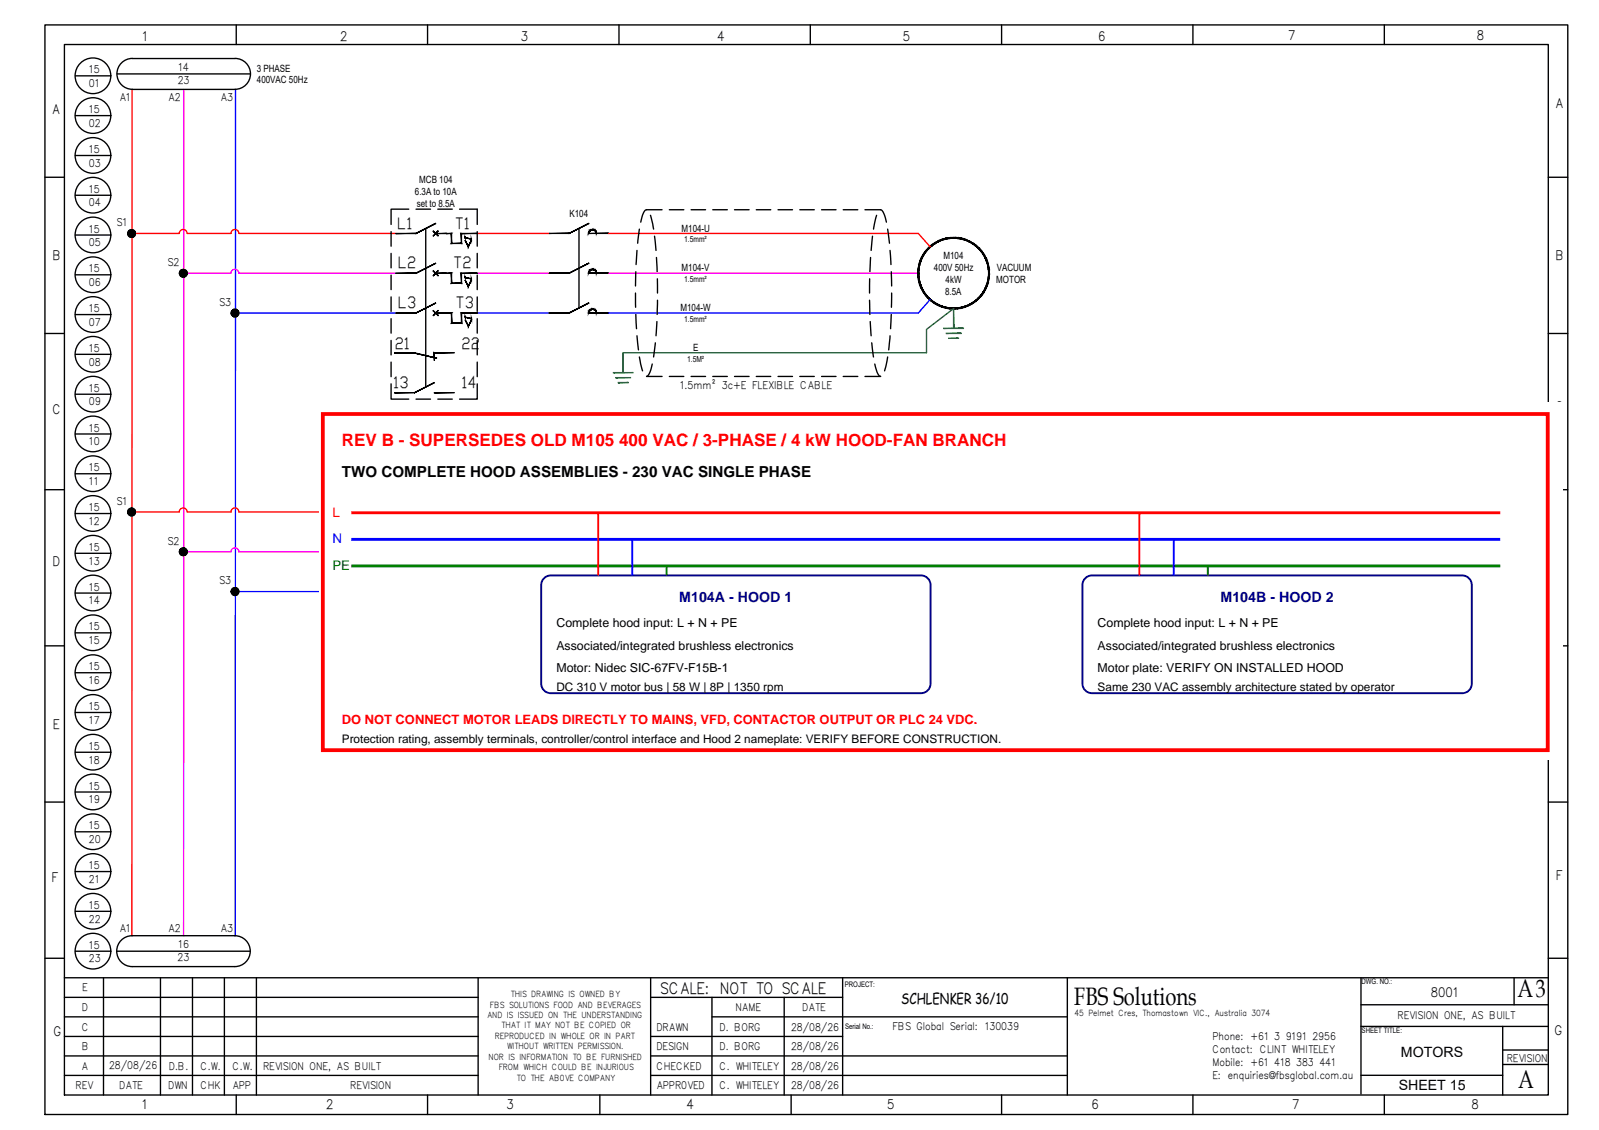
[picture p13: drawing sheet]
<svg xmlns="http://www.w3.org/2000/svg" width="297mm" height="210mm" viewBox="0 0 297 210" stroke-linecap="round" stroke-linejoin="round" font-family="sans-serif">
<defs><g id="words">
<g font-size="4.7">
<text x="281.9" y="185.1">A3</text>
<text x="199.5" y="186.7">FBS Solutions</text>
<text x="282" y="202.1">A</text>
</g>
<text font-size="3.2" fill="#f00" x="63.5" y="82.9">REV B - SUPERSEDES OLD M105 400 VAC / 3-PHASE / 4 kW HOOD-FAN BRANCH</text>
<g font-size="3">
<text x="73.8" y="42.5">L1</text>
<text x="84.5" y="42.5">T1</text>
<text x="73.9" y="49.9">L2</text>
<text x="84.2" y="49.9">T2</text>
<text x="73.9" y="57.2">L3</text>
<text x="84.6" y="57.2">T3</text>
<text x="73.3" y="64.7">21</text>
<text x="85.7" y="64.7">22</text>
<text x="73.1" y="72.2">13</text>
<text x="85.7" y="72.2">14</text>
<text x="73.9" y="101.6">L2</text>
<text x="84.2" y="101.6">T2</text>
</g>
<text font-size="2.9" x="122.6" y="184.6">SCALE: NOT TO SCALE</text>
<g font-size="2.8">
<text x="63.5" y="88.5">TWO COMPLETE HOOD ASSEMBLIES - 230 VAC SINGLE PHASE</text>
<text x="167.4" y="186.5">SCHLENKER 36/10</text>
</g>
<g font-size="2.6" fill="#00008b">
<text x="126.2" y="111.8">M104A - HOOD 1</text>
<text x="226.7" y="111.8">M104B - HOOD 2</text>
</g>
<g font-size="2.6">
<text x="260.3" y="196.3">MOTORS</text>
<text x="259.8" y="202.5">SHEET 15</text>
</g>
<text font-size="2.5" fill="#f00" x="61.7" y="96">L</text>
<text font-size="2.5" fill="#00f" x="61.7" y="100.9">N</text>
<text font-size="2.5" fill="#008000" x="61.7" y="105.8">PE</text>
<g font-size="2.4">
<text x="26.4" y="7.6">1</text>
<text x="63.2" y="7.6">2</text>
<text x="96.8" y="7.6">3</text>
<text x="133.2" y="7.6">4</text>
<text x="167.7" y="7.6">5</text>
<text x="204" y="7.6">6</text>
<text x="239.3" y="7.4">7</text>
<text x="274.3" y="7.4">8</text>
<text x="9.6" y="21.1">A</text>
<text x="288.9" y="20">A</text>
<text x="9.8" y="48.4">B</text>
<text x="289" y="48.4">B</text>
<text x="9.7" y="77">C</text>
<text x="288.9" y="76.3">C</text>
<text x="9.8" y="105.1">D</text>
<text x="9.8" y="135.5">E</text>
<text x="9.6" y="163.8">F</text>
<text x="289" y="163.4">F</text>
<text x="265.8" y="185.1">8001</text>
<text x="9.9" y="192.4">G</text>
<text x="288.7" y="192.2">G</text>
<text x="26.4" y="206">1</text>
<text x="60.6" y="206">2</text>
<text x="94.1" y="206">3</text>
<text x="127.5" y="206">4</text>
<text x="164.8" y="206">5</text>
<text x="202.8" y="206">6</text>
<text x="240" y="206">7</text>
<text x="273.4" y="206">8</text>
</g>
<text font-size="2.4" fill="#f00" x="63.5" y="134.4">DO NOT CONNECT MOTOR LEADS DIRECTLY TO MAINS, VFD, CONTACTOR OUTPUT OR PLC 24 VDC.</text>
<g font-size="2.3">
<text x="103.4" y="116.4">Complete hood input: L + N + PE</text>
<text x="203.9" y="116.4">Complete hood input: L + N + PE</text>
<text x="103.4" y="120.7">Associated/integrated brushless electronics</text>
<text x="103.4" y="124.9">Motor: Nidec SIC-67FV-F15B-1</text>
<text x="203.9" y="120.7">Associated/integrated brushless electronics</text>
<text x="203.9" y="124.9">Motor plate: VERIFY ON INSTALLED HOOD</text>
</g>
<g font-size="2.2">
<text x="103.4" y="128.4">DC 310 V motor bus | 58 W | 8P | 1350 rpm</text>
<text x="203.9" y="128.4">Same 230 VAC assembly architecture stated by operator</text>
<text x="63.5" y="137.9">Protection rating, assembly terminals, controller/control interface and Hood 2 nameplate: VERIFY BEFORE CONSTRUCTION.</text>
</g>
<g font-size="2">
<text x="16.5" y="13.6">15</text>
<text x="16.5" y="16.2">01</text>
<text x="33" y="15.6">23</text>
<text x="33.1" y="13.2">14</text>
<text x="16.5" y="23.6">02</text>
<text x="16.5" y="21">15</text>
<text x="22.2" y="18.8">A1</text>
<text x="31.3" y="18.8">A2</text>
<text x="41" y="18.8">A3</text>
<text x="16.5" y="28.4">15</text>
<text x="16.5" y="31">03</text>
<text x="16.5" y="35.8">15</text>
<text x="16.5" y="38.3">04</text>
<text x="16.5" y="45.8">05</text>
<text x="16.5" y="43.2">15</text>
<text x="21.6" y="42">S1</text>
<text x="16.5" y="53.1">06</text>
<text x="16.5" y="50.6">15</text>
<text x="31.1" y="49.4">S2</text>
<text x="16.5" y="58">15</text>
<text x="40.7" y="56.8">S3</text>
<text x="16.5" y="60.5">07</text>
<text x="16.5" y="65.4">15</text>
<text x="16.5" y="67.9">08</text>
<text x="16.5" y="75.3">09</text>
<text x="16.5" y="72.8">15</text>
<text x="126.3" y="72.3">1.5mm² 3c+E FLEXIBLE CABLE</text>
<text x="16.5" y="82.7">10</text>
<text x="16.5" y="80.2">15</text>
<text x="16.5" y="87.6">15</text>
<text x="16.5" y="90.1">11</text>
<text x="16.5" y="94.9">15</text>
<text x="21.6" y="93.8">S1</text>
<text x="16.5" y="97.5">12</text>
<text x="31.1" y="101.1">S2</text>
<text x="16.5" y="104.9">13</text>
<text x="16.5" y="102.3">15</text>
<text x="16.5" y="112.3">14</text>
<text x="16.5" y="109.7">15</text>
<text x="40.7" y="108.5">S3</text>
<text x="16.5" y="119.6">15</text>
<text x="16.5" y="117.1">15</text>
<text x="16.5" y="124.5">15</text>
<text x="126.3" y="124.1">1.5mm² 3c+E FLEXIBLE CABLE</text>
<text x="16.5" y="127">16</text>
<text x="16.5" y="131.9">15</text>
<text x="16.5" y="134.4">17</text>
<text x="16.5" y="141.8">18</text>
<text x="16.5" y="139.3">15</text>
<text x="16.5" y="149.2">19</text>
<text x="16.5" y="146.7">15</text>
<text x="16.5" y="154.1">15</text>
<text x="16.5" y="156.6">20</text>
<text x="16.5" y="161.5">15</text>
<text x="16.5" y="164">21</text>
<text x="16.5" y="171.4">22</text>
<text x="16.5" y="168.8">15</text>
<text x="22.2" y="173.2">A1</text>
<text x="31.3" y="173.2">A2</text>
<text x="41" y="173.2">A3</text>
<text x="16.5" y="178.8">23</text>
<text x="16.5" y="176.2">15</text>
<text x="33" y="178.6">23</text>
<text x="33.1" y="176.1">16</text>
<text x="15.2" y="184.2">E</text>
<text x="15.2" y="191.4">C</text>
<text x="15.2" y="187.8">D</text>
<text x="121.9" y="191.4">DRAWN</text>
<text x="133.7" y="191.4">D. BORG</text>
<text x="136.6" y="187.8">NAME</text>
<text x="146.9" y="191.4">28/08/26</text>
<text x="149" y="187.8">DATE</text>
<text x="165.8" y="191.3">FBS Global Serial: 130039</text>
<text x="259.6" y="189.3">REVISION ONE, AS BUILT</text>
<text x="15.2" y="195.1">B</text>
<text x="121.9" y="195.1">DESIGN</text>
<text x="133.7" y="195.1">D. BORG</text>
<text x="146.9" y="195.1">28/08/26</text>
<text x="225.2" y="193.2">Phone: +61 3 9191 2956</text>
<text x="225.2" y="195.6">Contact: CLINT WHITELEY</text>
<text x="279.9" y="197.2">REVISION</text>
<text x="14" y="202.3">REV</text>
<text x="15.2" y="198.7">A</text>
<text x="20.3" y="198.6">28/08/26</text>
<text x="22.1" y="202.3">DATE</text>
<text x="31.2" y="202.3">DWN</text>
<text x="31.4" y="198.7">D.B.</text>
<text x="37.2" y="202.3">CHK</text>
<text x="37.2" y="198.7">C.W.</text>
<text x="43.2" y="202.3">APP</text>
<text x="43.2" y="198.7">C.W.</text>
<text x="48.9" y="198.7">REVISION ONE, AS BUILT</text>
<text x="65.1" y="202.3">REVISION</text>
<text x="121.9" y="202.3">APPR0VED</text>
<text x="121.9" y="198.7">CHECKED</text>
<text x="133.7" y="202.3">C. WHITELEY</text>
<text x="133.7" y="198.7">C. WHITELEY</text>
<text x="146.9" y="202.3">28/08/26</text>
<text x="146.9" y="198.7">28/08/26</text>
<text x="225.2" y="198.1">Mobile: +61 418 383 441</text>
<text x="225.2" y="200.5">E: enquiries@fbsglobal.com.au</text>
</g>
<g font-size="1.9">
<text x="47.7" y="13.3">3 PHASE</text>
<text x="47.7" y="15.5">400VAC 50Hz</text>
<text x="77.9" y="33.9">MCB 104</text>
<text x="77.1" y="36.1">6.3A to 10A</text>
<text x="77.4" y="38.4">set to 8.5A</text>
<text x="105.8" y="40.4">K104</text>
<text x="126.6" y="43">M104-U</text>
<text x="126.6" y="50.4">M104-V</text>
<text x="173.5" y="50.3">400V 50Hz</text>
<text x="175.3" y="48.1">M104</text>
<text x="175.7" y="52.5">4kW</text>
<text x="185.1" y="52.5">MOTOR</text>
<text x="185.2" y="50.3">VACUUM</text>
<text x="126.4" y="57.8">M104-W</text>
<text x="175.6" y="54.7">8.5A</text>
<text x="128.8" y="65.2">E</text>
<text x="77.1" y="87.9">6.3A to 10A</text>
<text x="77.4" y="90.1">set to 8.5A</text>
<text x="126.6" y="94.7">m105-U</text>
<text x="175.3" y="99.8">m105</text>
<text x="173.5" y="102">400V 50Hz</text>
<text x="175.6" y="106.5">8.5A</text>
<text x="185" y="102">HOOD FAN</text>
<text x="128.8" y="116.9">E</text>
</g>
<g font-size="1.6">
<text x="94.9" y="185.2">THIS DRAWING IS OWNED BY</text>
<text x="90.5" y="189.1">AND IS ISSUED ON THE UNDERSTANDING</text>
<text x="91" y="187.2">FBS SOLUTIONS FOOD AND BEVERAGES</text>
<text x="93.1" y="191">THAT IT MAY NOT BE COPIED OR</text>
<text x="199.6" y="188.7">45 Pelmet Cres, Thomastown VIC., Australia 3074</text>
<text x="90.8" y="196.8">NOR IS INFORMATION TO BE FURNISHED</text>
<text x="91.9" y="193">REPRODUCED IN WHOLE OR IN PART</text>
<text x="94.1" y="194.9">WITHOUT WRITTEN PERMISSION.</text>
<text x="92.7" y="198.8">FROM WHICH COULD BE INJURIOUS</text>
<text x="96" y="200.7">TO THE AB0VE COMPANY</text>
</g>
<g font-size="1.5">
<text x="127.1" y="45">1.5mm²</text>
<text x="127.1" y="52.4">1.5mm²</text>
<text x="127.1" y="59.8">1.5mm²</text>
<text x="127.6" y="67.2">1.5M²</text>
<text x="127.1" y="96.7">1.5mm²</text>
<text x="127.1" y="111.5">1.5mm²</text>
<text x="127.6" y="118.9">1.5M²</text>
</g>
<g font-size="1.4">
<text x="156.9" y="183.3">PROJECT:</text>
<text x="252.9" y="182.9">DWG. NO.:</text>
<text x="157" y="191.2">Serial No.:</text>
<text x="252.9" y="191.9">SHEET TITLE:</text>
</g>
</g></defs>
<!-- layer: P05-LINE -->
<g fill="none" stroke="#000" stroke-width=".25">
<path d="M8.3 4.6h282.9v202.4h-282.9zM12 8.3h275.6v195.1h-275.6zM43.9 4.6v3.7M79.4 4.6v3.7M115 4.6v3.7M150.5 4.6v3.7M186.1 4.6v3.7M221.6 4.6v3.7M257.2 4.6v3.7M8.3 32.9h3.7M287.6 32.9h3.6M8.3 61.9h3.7"/>
<path d="M287.6 61.9h3.6M8.3 91h3.7M287.6 91h3.6M8.3 120h3.7M287.6 120h3.6M8.3 149h3.7M287.6 149h3.6M8.3 178h3.7M287.6 178h3.6M12 199.8h76.8M12 192.5h76.8M12 196.1h76.8"/>
<path d="M19.2 181.6v21.8M29.8 181.6v21.8M35.8 181.6v21.8M41.7 181.6v21.8M47.6 181.6v21.8M88.8 181.6v21.8M88.8 185.3h-76.8M88.8 188.9h-76.8M120.9 181.6v21.8M120.9 185.3h35.6M120.9 199.8h77.4M120.9 196.1h77.4"/>
<path d="M132.3 185.3v18.1M145.7 185.3v18.1M156.5 192.5h-35.6M156.5 181.6v21.8M198.3 181.6v21.8M198.3 188.9h-66M252.8 181.6v21.6M252.8 186.6h34.8M252.8 190.7h34.8M279.2 190.7v12.7M281.3 181.6v5M287.6 181.6h-275.6"/>
<path d="M43.9 203.4v3.6M79.4 203.4v3.6M111.4 203.4v3.6M147 203.4v3.6M186.1 203.4v3.6M221.6 203.4v3.6M257.2 203.4v3.6"/>
</g>
<!-- layer: CIRCUIT -->
<g fill="none" stroke="#000" stroke-width=".25">
<path d="M21.7 13.7h24.8M24.6 10.9a2.87 2.87 0 0 0-2.9 2.8 2.87 2.87 0 0 0 2.9 2.9M43.7 10.9a2.87 2.87 0 0 1 2.8 2.8 2.87 2.87 0 0 1-2.8 2.9M75.9 38.9h-3.2v2.8M77.3 38.9h2.7M81.3 38.9h2.7M85.4 38.9h3.3v2.8M120.8 40l.6 2.6M123 39h-2.9a2.88 2.88 0 0 0-1.1 2.3M124.3 39h2.7M128.4 39h2.7M132.4 39h2.7"/>
<path d="M136.4 39h2.8M140.5 39h2.7M144.5 39h2.7M148.6 39h2.7M152.6 39h2.7M156.6 39h2.7M160.7 39h2.9a3.1 3.1 0 0 1 1.1 2.3M162.8 40l-.5 2.6M72.7 43v2.7M72.7 47.1v2.7M72.7 51.1v2.7M72.7 55.2v2.6"/>
<path d="M72.7 59.2v2.7M79.1 42.5v29.4M88.7 43v2.7M88.7 47.1v2.7M88.7 51.1v2.7M88.7 55.2v2.6M88.7 59.2v2.7M107.6 42.4v14.8M118.1 54.4v2.7M118.1 50.5v2.6M118.1 58.4l.1 2.7M118.3 46.5l-.1 2.6"/>
<path d="M118.8 42.6l-.3 2.6M121.6 43.9l.3 2.6M121.9 47.8l.2 2.7M122 59.7l-.1 2.7M122.1 51.8v2.6M122.1 55.8v2.6M161.5 55.8l.1 2.6M161.6 51.8l-.1 2.6M161.7 59.7l.1 2.7M161.7 47.8l-.1 2.7M162.1 43.9l-.3 2.6M164.9 42.6l.3 2.6"/>
<path d="M165.3 46.5l.2 2.6M165.6 50.5v2.6M165.6 58.4l-.2 2.7M165.6 54.4v2.7M72.7 71.3v2.8h3.2M72.7 63.2v2.7M72.7 67.3v2.7M77.3 74.1h2.7M81.3 74.1h2.7M88.7 71.3v2.8h-3.3M88.7 63.2v2.7M88.7 67.3v2.7"/>
<path d="M118.3 62.4l.3 2.6M118.8 66.3l.6 2.6M120.1 69.9h2.9M121.2 67.6l-.4 1.5-.3 .6-.4 .2M121.7 63.7l-.3 2.6M124.3 69.9h2.7M128.4 69.9h2.7M132.4 69.9h2.7M136.4 69.9h2.8M140.5 69.9h2.7M144.5 69.9h2.7M148.6 69.9h2.7"/>
<path d="M152.6 69.9h2.7M156.6 69.9h2.7M160.7 69.9h2.9M161.9 63.7l.4 2.6M162.5 67.6l.6 1.8 .3 .4 .2 .1M164.9 66.3l-.6 2.6M165.3 62.4l-.2 2.6M72.7 94.8v2.7M72.7 98.8v2.7M75.9 90.6h-3.2v2.8M77.3 90.6h2.7M79.1 94.2v29.4"/>
<path d="M81.3 90.6h2.7M85.4 90.6h3.3v2.8M88.7 94.8v2.7M88.7 98.8v2.7M107.6 94.2v14.7M118.3 98.2l-.1 2.7M118.8 94.3l-.3 2.6M120.1 90.7a2.88 2.88 0 0 0-1.1 2.3M120.1 90.7h.1M120.1 90.7h2.9M120.8 91.7l.6 2.6M121.6 95.6l.3 2.6"/>
<path d="M121.9 99.6l.2 2.6M124.3 90.7h2.7M128.4 90.7h2.7M132.4 90.7h2.7M136.4 90.7h2.8M140.5 90.7h2.7M144.5 90.7h2.7M148.6 90.7h2.7M152.6 90.7h2.7M156.6 90.7h2.7M160.7 90.7h2.9a3.1 3.1 0 0 1 1.1 2.3M161.7 99.6l-.1 2.6"/>
<path d="M162.1 95.6l-.3 2.6M162.8 91.7l-.5 2.6M164.9 94.3l.3 2.6M165.3 98.2l.2 2.7M72.7 102.8v2.7M72.7 106.9v2.7M72.7 110.9v2.7M72.7 115v2.7M72.7 119v2.7M88.7 102.8v2.7M88.7 106.9v2.7M88.7 110.9v2.7"/>
<path d="M88.7 115v2.7M88.7 119v2.7M118.1 106.2v2.6M118.1 102.2v2.7M118.1 110.1l.1 2.7M118.3 114.1l.3 2.6M118.8 118l.6 2.6M121.2 119.4l-.4 1.4-.3 .6-.4 .2M121.7 115.4l-.3 2.6M122 111.5l-.1 2.6M122.1 103.5v2.7M122.1 107.5v2.6"/>
<path d="M161.5 107.5l.1 2.6M161.6 103.5l-.1 2.7M161.7 111.5l.1 2.6M161.9 115.4l.4 2.6M162.5 119.4l.6 1.7 .3 .5h.2M164.9 118l-.6 2.6M165.3 114.1l-.2 2.6M165.6 102.2v2.7M165.6 110.1l-.2 2.7M165.6 106.2v2.6M72.7 123v2.9h3.2M77.3 125.9h2.7"/>
<path d="M81.3 125.9h2.7M88.7 123v2.9h-3.3M120.1 121.7h2.9M124.3 121.7h2.7M128.4 121.7h2.7M132.4 121.7h2.7M136.4 121.7h2.8M140.5 121.7h2.7M144.5 121.7h2.7M148.6 121.7h2.7M152.6 121.7h2.7M156.6 121.7h2.7"/>
<path d="M160.7 121.7h2.9M21.7 176.7h24.8M22.3 174.9a2.86 2.86 0 0 1 2.3-1.1h19a2.87 2.87 0 0 1 2.9 2.9 2.87 2.87 0 0 1-2.9 2.8h-19.1a2.87 2.87 0 0 1-2.5-1.6 2.87 2.87 0 0 1 .3-3zM252.8 199.7h26.4M287.6 197.7h-8.4M287.6 195h-8.4"/>
</g>
<g fill="none" stroke="#f00" stroke-width=".25">
<path d="M24.5 16.6v157.2M24.5 43.4h8.8M33.3 43.4a.73 .73 0 0 1 .7-.8 .73 .73 0 0 1 .8 .8M34.8 43.4h8.1M42.9 43.4a.73 .73 0 0 1 .7-.8 .73 .73 0 0 1 .8 .8M73.5 43.4h-29.1M88.7 43.4h13.3M113.1 43.4h57.5l2.2 2.4M33.3 95.1h-8.8M33.3 95.1a.73 .73 0 0 1 .7-.7 .73 .73 0 0 1 .8 .7M34.8 95.1h8.1M42.9 95.1a.73 .73 0 0 1 .7-.7 .73 .73 0 0 1 .8 .7"/>
<path d="M44.4 95.1h29.1M88.7 95.1h13.3M113.1 95.1h57.5l2.2 2.5"/>
</g>
<path d="M34.1 16.6v157.2M44.4 50.7a.73 .73 0 0 0-.8-.7 .73 .73 0 0 0-.7 .7l-8.8 .1M73.5 50.8h-29.1M88.7 50.8h13.3M113.1 50.8h57.5M44.4 102.5a.73 .73 0 0 0-.8-.7 .73 .73 0 0 0-.7 .7h-8.8M44.4 102.5h29.1M102 102.5h-13.3M113.1 102.5h57.5" fill="none" stroke="#f0f" stroke-width=".25"/>
<path d="M43.8 16.6l-.1 157.2M73.5 58.2h-29.8M88.7 58.1h13.3M172.8 55.6l-2.2 2.5h-57.5M43.7 109.9h29.8M88.7 109.9h13.3M172.8 107.4l-2.2 2.5h-57.5" fill="none" stroke="#00f" stroke-width=".25"/>
<g fill="#000" stroke="#000" stroke-width=".19">
<path d="M23.7 43.2v.2h.7zM23.7 43.4h.7l-.7 .2zM23.7 43.6l.1 .2 .6-.4z"/>
<path d="M23.8 43.8l.2 .2 .4-.6zM24.4 43.4l-.2 .7-.2-.1zM24.4 43.4l-.2 .7h.2z"/>
<path d="M24 42.8l.4 .6-.2-.7zM24 42.8l.4 .6-.6-.5zM23.8 42.9l-.1 .3 .7 .2z"/>
<path d="M24.4 43.4v.7h.3zM24.4 43.4l.5 .6-.2 .1zM24.4 43.4l.5 .6 .1-.2z"/>
<path d="M24.7 42.7l-.3 .7 .5-.6zM24.4 42.6l.3 .1-.3 .7zM24.2 42.7l.2 .7v-.8z"/>
<path d="M24.4 43.4l.6 .4 .2-.2zM24.4 43.4h.8v.2z"/>
<path d="M24.4 43.4h.8v-.2zM24.4 43.4l.6-.5 .2 .3zM24.9 42.8l-.5 .6 .6-.5z"/>
<path d="M33.3 50.5v.3h.7zM33.3 50.8h.7l-.7 .2zM33.3 51l.2 .2 .5-.4z"/>
<path d="M33.5 51.2l.1 .2 .4-.6zM34 50.8l-.2 .7-.2-.1zM34 50.8l-.2 .7h.2z"/>
<path d="M33.6 50.2l.4 .6-.2-.7zM33.5 50.3l.1-.1 .4 .6zM33.5 50.3l-.2 .2 .7 .3z"/>
<path d="M34 50.8v.7h.3zM34 50.8l.5 .6-.2 .1zM34 50.8l.5 .6 .2-.2z"/>
<path d="M34.3 50.1l-.3 .7 .5-.6zM34 50l.3 .1-.3 .7zM33.8 50.1l.2 .7v-.8z"/>
<path d="M34 50.8l.7 .4 .1-.2zM34 50.8h.8v.2z"/>
<path d="M34 50.8h.8v-.3zM34 50.8l.7-.5 .1 .2zM34.5 50.2l-.5 .6 .7-.5z"/>
<path d="M43 57.9l-.1 .3h.8zM42.9 58.2h.8l-.7 .2zM43 58.4l.1 .2 .6-.4z"/>
<path d="M43.1 58.6l.1 .2 .5-.6zM43.7 58.2l-.3 .7-.2-.1zM43.7 58.2l-.3 .7h.3z"/>
<path d="M43.2 57.5l.5 .7-.3-.8zM43.2 57.5l.5 .7-.6-.5zM43.1 57.7l-.1 .2 .7 .3z"/>
<path d="M43.7 58.2v.7h.2zM43.7 58.2l.4 .6-.2 .1zM43.7 58.2l.4 .6 .1-.2z"/>
<path d="M43.9 57.4l-.2 .8 .4-.7zM43.7 57.4h.2l-.2 .8zM43.4 57.4l.3 .8v-.8z"/>
<path d="M43.7 58.2l.5 .4 .2-.2zM43.7 58.2h.7v.2z"/>
<path d="M43.7 58.2h.7v-.3zM43.7 58.2l.5-.5 .2 .2zM44.1 57.5l-.4 .7 .5-.5z"/>
<path d="M73.5 43.3h3.7zM73.5 43.4h3.7zM77.2 43.3l3.7-1.8zM77.2 43.4l3.7-1.9z"/>
<path d="M73.5 50.7h3.7zM73.5 50.8h3.7zM77.2 50.7l3.7-1.8zM77.2 50.8l3.7-1.9z"/>
<path d="M73.5 58.1h3.7zM73.5 58.2h3.7zM77.2 58.1l3.7-1.8zM77.2 58.2l3.7-1.9z"/>
<path d="M80.4 43.8l1-.9zM81.4 42.9l-.9 1z"/>
<path d="M80.4 51.2l1-.9zM81.4 50.3l-.9 1z"/>
<path d="M80.4 58.6l1-.9zM81.4 57.7l-.9 .9z"/>
<path d="M80.9 43.3h2zM80.9 43.4l2-.1z"/>
<path d="M80.9 50.7h2zM80.9 50.8l2-.1z"/>
<path d="M80.9 58.1h2zM80.9 58.2l2-.1z"/>
<path d="M80.4 42.9l1 .9zM80.5 42.9l.9 .9z"/>
<path d="M80.4 50.3l1 1zM80.4 50.3l1 .9z"/>
<path d="M80.4 57.7l1 .9zM80.4 57.7l1 .9z"/>
<path d="M82.9 43.3h1zM82.9 43.4l1-.1zM83.8 43.4l.1 1.8v-1.9zM83.8 43.4v1.8zM83.8 45.2h1.9zM83.8 45.2h2zM85.7 43.3l.1 1.9zM85.7 43.3l.1 1.9zM85.7 43.3h3zM85.8 43.4l2.9-.1z"/>
<path d="M82.9 50.7h1zM82.9 50.8l1-.1zM83.8 50.8l.1 1.8v-1.9zM83.8 50.8v1.9zM83.9 52.6l-.1 .1 1.9-.1zM83.8 52.7h2zM85.7 50.7l.1 2zM85.7 50.7l.1 2zM85.7 50.7h3zM85.8 50.8l2.9-.1z"/>
<path d="M83 58.1h.9zM83 58.2l.9-.1zM83.8 58.2l.1 1.8v-1.9zM83.8 58.2v1.8zM83.8 60h1.9zM83.8 60h2zM85.7 58.1l.1 1.9zM85.7 58.1l.1 1.9zM85.7 58.1h3zM85.8 58.2l2.9-.1z"/>
<path d="M86.4 44.1l1.2 .3zM86.4 44.2l1.2 .2z"/>
<path d="M86.4 51.5l1.2 .3zM86.4 51.6l1.2 .2z"/>
<path d="M86.4 44.7l.6 1zM86.4 44.7l.6 1.2zM87.5 44.6l-.5 1.3zM87.5 44.6l-.5 1.3z"/>
<path d="M86.4 44l.1 .3zM86.4 44l.1 .3z"/>
<path d="M86.4 52.1l.6 1zM86.4 52.1l.6 1.2zM87.5 52l-.5 1.3zM87.5 52l-.5 1.3z"/>
<path d="M86.5 58.9l1.1 .3zM86.4 58.9l1.2 .3z"/>
<path d="M86.4 51.4l.1 .2zM86.4 51.4l.1 .2z"/>
<path d="M86.4 59.5l.6 1zM86.4 59.5l.6 1.2zM87.6 59.4l-.6 1.3zM87.6 59.4l-.6 1.3z"/>
<path d="M86.4 58.8l.1 .2zM86.4 58.8l.1 .2z"/>
<path d="M87.5 44.3l.1 .3zM87.5 44.3l.1 .3z"/>
<path d="M87.5 51.7l.1 .3zM87.5 51.7l.1 .3z"/>
<path d="M87.6 59.1v.2zM87.6 59.1v.2z"/>
<path d="M102 43.3h3.7zM102 43.4h3.7zM105.7 43.3l3.7-1.8zM105.7 43.4l3.7-1.9z"/>
<path d="M102 50.7h3.7zM102 50.8h3.7zM105.7 50.7l3.7-1.8zM105.7 50.8l3.7-1.9z"/>
<path d="M102 58.1h3.7zM102 58.2h3.7zM105.7 58.1l3.7-1.8zM105.7 58.2l3.7-1.9z"/>
<path d="M109.4 43.3h3.7zM109.4 43.4l3.7-.1z"/>
<path d="M109.4 50.7h3.7zM109.4 50.8l3.7-.1z"/>
<path d="M109.4 58.1h3.7zM109.4 58.2l3.7-.1z"/>
<path d="M110.8 43.2v.2zM110.7 43.2l.1 .2zM110.7 42.9l.1 .3zM110.6 43l.1 .2zM110.5 42.8l.2 .1zM110.5 42.8l.1 .2zM110.3 42.7l.2 .1zM110.3 42.7l.2 .1zM110.1 42.6l.2 .1zM110.1 42.6l.2 .1zM109.9 42.7h.2zM109.9 42.7h.2zM109.7 42.8l.2-.1zM109.7 42.8l.2-.1zM109.7 42.8l-.2 .1zM109.5 42.9l.2-.1zM109.5 42.9l-.1 .3zM109.5 43l-.1 .2zM109.4 43.2v.2zM109.5 43.2l-.1 .2z"/>
<path d="M110.8 50.5v.3zM110.7 50.6l.1 .2zM110.7 50.3v.3zM110.6 50.4l.1 .2zM110.5 50.2l.2 .1zM110.5 50.2l.1 .2zM110.3 50.1l.2 .1zM110.3 50.1l.2 .1zM110.1 50l.2 .1zM110.1 50l.2 .1zM109.9 50.1h.2zM109.9 50.1h.2zM109.7 50.2l.2-.1zM109.7 50.2l.2-.1zM109.7 50.2l-.2 .1zM109.5 50.3l.2-.1zM109.5 50.3l-.1 .2zM109.6 50.4l-.2 .1zM109.4 50.5v.3zM109.5 50.6l-.1 .2z"/>
<path d="M110.8 57.9v.3zM110.7 57.9l.1 .3zM110.7 57.7l.1 .2zM110.6 57.8l.1 .1zM110.5 57.6l.2 .1zM110.5 57.6l.1 .2zM110.3 57.5l.2 .1zM110.3 57.5l.2 .1zM110.1 57.4l.2 .1zM110.1 57.4l.2 .1zM109.9 57.5l.2-.1zM109.9 57.5h.2zM109.7 57.6l.2-.1zM109.7 57.6l.2-.1zM109.7 57.6l-.2 .1zM109.5 57.7l.2-.1zM109.5 57.7l-.1 .2zM109.6 57.8l-.2 .1zM109.4 57.9v.3zM109.5 57.9l-.1 .3z"/>
<path d="M183.8 50.8v.7h-.2zM183.6 50.8v.7l.2-.7zM183.8 50v.8h-.2zM183.6 50v.8l.2-.8zM183.6 49.3l.2 .7h-.2zM183.5 49.3l.1 .7v-.7zM183.4 48.5l.2 .8h-.1zM183.2 48.6l.3 .7-.1-.8zM183.1 47.9l.3 .6-.2 .1zM183 47.9l.2 .7-.1-.7zM182.8 47.2l.3 .7h-.1zM182.6 47.3l.4 .6-.2-.7zM182.4 46.6l.4 .6-.2 .1zM182.2 46.7l.4 .6-.2-.7zM181.8 46.1l.6 .5-.2 .1zM181.8 46.1l-.1 .1 .5 .5zM181.3 45.5l.5 .6-.1 .1zM181.3 45.5l-.1 .2 .5 .5zM180.7 45.1l.6 .4-.1 .2zM180.7 45.1l-.1 .2 .6 .4zM180 44.8l.7 .3-.1 .2zM180 44.8v.1l.6 .4zM179.4 44.5l.6 .3v.1zM179.4 44.5l-.1 .1 .7 .3zM178.6 44.3l.8 .2-.1 .1zM178.6 44.3v.1l.7 .2zM177.9 44.1l.7 .2v.1zM177.9 44.1v.2l.7 .1zM177.2 44.1h.7v.2zM177.2 44.1v.2h.7zM176.4 44.1h.8v.2zM176.4 44.1v.2h.8zM175.7 44.3l.7-.2v.2zM175.7 44.3v.1l.7-.1zM174.9 44.5l.8-.2v.1zM174.9 44.5l.1 .1 .7-.2zM174.3 44.8l.6-.3 .1 .1zM174.3 44.8l.1 .1 .6-.3zM173.6 45.1l.7-.3 .1 .1zM173.6 45.1l.1 .2 .7-.4zM173 45.5l.6-.4 .1 .2zM173 45.5l.1 .2 .6-.4zM172.5 46.1l.5-.6 .1 .2zM172.5 46.1l.1 .1 .5-.5zM172.5 46.1l.1 .1-.7 .4zM171.9 46.6l.2 .1 .5-.5zM171.9 46.6l.2 .1-.6 .5zM171.5 47.2l.2 .1 .4-.6zM171.5 47.2l.2 .1-.5 .6zM171.7 47.3l-.5 .6h.1zM171.2 47.9h.1l-.4 .6zM171.3 47.9l-.4 .6 .2 .1zM170.9 48.5l.2 .1-.4 .7zM171.1 48.6l-.4 .7h.1zM170.7 49.3h.1l-.3 .7zM170.8 49.3l-.3 .7h.2zM170.5 50h.2l-.2 .8zM170.7 50l-.2 .8h.2zM170.5 50.8h.2l-.2 .7zM170.7 50.8l-.2 .7h.2zM170.5 51.5h.2v.7zM170.7 51.5v.7h.1zM170.7 52.2h.1l.1 .8zM170.8 52.2l.1 .8 .2-.1zM170.9 53l.2-.1 .1 .7zM171.1 52.9l.1 .7 .1-.1zM171.2 53.6l.1-.1 .2 .8zM171.3 53.5l.2 .8 .2-.1zM171.5 54.3l.2-.1 .2 .7zM171.7 54.2l.2 .7 .2-.1zM171.9 54.9l.2-.1 .4 .6zM172.1 54.8l.4 .6 .1-.1zM172.5 55.4l.1-.1 .4 .6zM172.6 55.3l.4 .6 .1-.1zM173 55.9l.1-.1 .5 .6zM173.1 55.8l.5 .6 .1-.2zM173.7 56.2l.6 .5-.7-.3zM173.7 56.2l.6 .5 .1-.1zM174.4 56.6l.5 .4-.6-.3zM174.4 56.6l.5 .4 .1-.2zM175 56.8l.7 .4-.8-.2zM175 56.8l.7 .4v-.1zM175.7 57.1l.7 .3-.7-.2zM175.7 57.1l.7 .3v-.2zM176.4 57.2l.8 .2h-.8zM176.4 57.2l.8 .2v-.2zM177.2 57.2l.7 .2h-.7zM177.2 57.2l.7 .2v-.2zM177.9 57.2h.7l-.7 .2zM177.9 57.2h.7v-.1zM178.6 57.1l.8-.1-.8 .2zM178.6 57.1l.8-.1-.1-.2zM179.3 56.8l.7-.1-.6 .3zM179.3 56.8l.7-.1v-.1zM180 56.6l.7-.2-.7 .3zM180 56.6l.7-.2-.1-.2zM180.6 56.2l.7-.3-.6 .5zM180.6 56.2l.7-.3-.1-.1zM181.2 55.8l.6-.4-.5 .5zM181.2 55.8l.6-.4-.1-.1zM181.7 55.3l.7-.4-.6 .5zM182.2 54.8l-.5 .5 .7-.4zM182.2 54.8l.6-.5-.4 .6zM182.6 54.2l-.4 .6 .6-.5zM183.1 53.6l-.3 .7-.2-.1zM183 53.5l-.4 .7 .5-.6zM183.4 53l-.3 .6-.1-.1zM183.2 52.9l-.2 .6 .4-.5zM183.6 52.2l-.2 .8-.2-.1zM183.5 52.2l-.3 .7 .4-.7zM183.8 51.5l-.2 .7h-.1zM183.6 51.5l-.1 .7 .3-.7z"/>
<path d="M73.3 72.9h3.7zM73.3 73h3.7zM77 72.9l3.7-1.8zM77 73l3.7-1.9z"/>
<path d="M73.3 65.5h3.7zM73.3 65.6l3.7-.1zM77 65.5l4.1 1zM77 65.6l4.1 .9z"/>
<path d="M80.7 72.9h3.7zM80.7 73l3.7-.1z"/>
<path d="M80.7 65.6l3.7-.1zM80.6 65.5h3.8zM80.6 65.5l.1 1.4zM80.6 65.5l.1 1.4z"/>
<path d="M23.7 94.9v.2h.7zM23.7 95.1h.7l-.7 .2zM23.7 95.3l.1 .2 .6-.4z"/>
<path d="M23.8 95.5l.2 .2 .4-.6zM24.4 95.1l-.2 .7-.2-.1zM24.4 95.1l-.2 .7h.2z"/>
<path d="M24 94.5l.4 .6-.2-.7zM24 94.5l.4 .6-.6-.4zM23.8 94.7l-.1 .2 .7 .2z"/>
<path d="M24.4 95.1v.7h.3zM24.4 95.1l.5 .6-.2 .1zM24.4 95.1l.5 .6 .1-.2z"/>
<path d="M24.7 94.4l-.3 .7 .5-.6zM24.4 94.4h.3l-.3 .7zM24.2 94.4l.2 .7v-.7z"/>
<path d="M24.4 95.1l.6 .4 .2-.2zM24.4 95.1h.8v.2z"/>
<path d="M24.4 95.1h.8v-.2zM24.4 95.1l.6-.4 .2 .2zM24.9 94.5l-.5 .6 .6-.4z"/>
<path d="M73.5 95.1h3.7zM73.5 95.1h3.7zM77.2 95.1l3.7-1.9zM77.2 95.1l3.7-1.9z"/>
<path d="M80.4 95.5l1-.9zM81.4 94.6l-.9 1z"/>
<path d="M80.9 95.1h2zM80.9 95.1h2z"/>
<path d="M80.4 94.7l1 .8zM80.5 94.6l.9 .9z"/>
<path d="M82.9 95.1h1zM82.9 95.1h1zM83.8 95.1l.1 1.8v-1.8zM83.8 95.1v1.9zM83.8 97l1.9-.1zM83.8 97h2zM85.7 95.1l.1 1.9zM85.7 95.1l.1 1.9zM85.7 95.1h3zM85.8 95.1h2.9z"/>
<path d="M86.4 95.8l1.2 .3zM86.4 95.9l1.2 .2z"/>
<path d="M86.4 96.4l.6 1.1zM86.4 96.4l.6 1.2zM87.5 96.4l-.5 1.2zM87.5 96.4l-.5 1.2z"/>
<path d="M86.4 95.7l.1 .3zM86.4 95.7l.1 .3z"/>
<path d="M87.5 96l.1 .3zM87.5 96l.1 .3z"/>
<path d="M102 95.1h3.7zM102 95.1h3.7zM105.7 95.1l3.7-1.9zM105.7 95.1l3.7-1.8z"/>
<path d="M109.4 95.1h3.7zM109.4 95.1h3.7z"/>
<path d="M110.8 94.9v.2zM110.7 94.9l.1 .2zM110.7 94.7v.2zM110.6 94.7l.1 .2zM110.5 94.5l.2 .2zM110.5 94.5l.1 .2zM110.3 94.4l.2 .2zM110.3 94.4l.2 .2zM110.1 94.4l.2 .1zM110.1 94.4l.2 .1zM109.9 94.4h.2zM109.9 94.4h.2zM109.7 94.5l.2-.1zM109.7 94.5h.2zM109.7 94.5l-.2 .2zM109.5 94.7l.2-.1zM109.5 94.7l-.1 .2zM109.5 94.7l-.1 .2zM109.4 94.9v.2zM109.5 94.9l-.1 .2z"/>
<path d="M33.3 102.3v.2h.7zM33.3 102.5h.7l-.7 .2zM33.3 102.7l.2 .2 .5-.4z"/>
<path d="M33.5 102.9l.1 .2 .4-.6zM34 102.5l-.2 .7-.2-.1zM34 102.5l-.2 .7h.2z"/>
<path d="M33.6 101.9l.4 .6-.2-.7zM33.5 102.1l.1-.2 .4 .6zM33.5 102.1l-.2 .2 .7 .2z"/>
<path d="M34 102.5v.7h.3zM34 102.5l.5 .6-.2 .1zM34 102.5l.5 .6 .2-.2z"/>
<path d="M34.3 101.8l-.3 .7 .5-.6zM34 101.8h.3l-.3 .7zM33.8 101.8l.2 .7v-.7z"/>
<path d="M34 102.5l.7 .4 .1-.2zM34 102.5h.8v.2z"/>
<path d="M34 102.5h.8v-.2zM34 102.5l.7-.4 .1 .2zM34.5 101.9l-.5 .6 .7-.4z"/>
<path d="M43 109.7l-.1 .2h.8zM42.9 109.9h.8l-.7 .2zM43 110.1l.1 .2 .6-.4z"/>
<path d="M43.1 110.3l.1 .2 .5-.6zM43.7 109.9l-.3 .7-.2-.1zM43.7 109.9l-.3 .7h.3z"/>
<path d="M43.2 109.3l.5 .6-.3-.7zM43.2 109.3l.5 .6-.6-.5zM43.1 109.4l-.1 .3 .7 .2z"/>
<path d="M43.7 109.9v.7h.2zM43.7 109.9l.4 .6-.2 .1zM43.7 109.9l.4 .6 .1-.2z"/>
<path d="M43.9 109.2l-.2 .7 .4-.6zM43.7 109.1l.2 .1-.2 .7zM43.4 109.2l.3 .7v-.8z"/>
<path d="M43.7 109.9l.5 .4 .2-.2zM43.7 109.9h.7v.2z"/>
<path d="M43.7 109.9h.7v-.2zM43.7 109.9l.5-.5 .2 .3zM44.1 109.3l-.4 .6 .5-.5z"/>
<path d="M73.3 117.2h3.7zM73.3 117.3l3.7-.1zM77 117.2l4.1 1.1zM77 117.3l4.1 1z"/>
<path d="M73.5 102.5h3.7zM73.5 102.5h3.7zM77.2 102.5l3.7-1.9zM77.2 102.5l3.7-1.9z"/>
<path d="M73.5 109.8h3.7zM73.5 109.9h3.7zM77.2 109.8l3.7-1.8zM77.2 109.9l3.7-1.9z"/>
<path d="M80.4 102.9l1-.9zM81.4 102l-.9 1z"/>
<path d="M80.4 110.3l1-.9zM81.4 109.4l-.9 1z"/>
<path d="M80.9 102.5h2zM80.9 102.5h2z"/>
<path d="M80.9 109.8h2zM80.9 109.9l2-.1z"/>
<path d="M80.4 102.1l1 .9zM80.5 102l.9 .9z"/>
<path d="M80.4 109.4l1 1zM80.4 109.4l1 .9z"/>
<path d="M82.9 102.5h1zM82.9 102.5h1zM83.8 102.5l.1 1.8v-1.8zM83.8 102.5v1.9zM83.8 104.4l1.9-.1zM83.8 104.4h2zM85.7 102.5l.1 1.9zM85.7 102.5l.1 1.9zM85.7 102.5h3zM85.8 102.5h2.9z"/>
<path d="M83 109.8h.9zM83 109.9l.9-.1zM83.8 109.9l.1 1.8v-1.9zM83.8 109.9v1.9zM83.9 111.7l-.1 .1 1.9-.1zM83.8 111.8h2zM85.7 109.8l.1 2zM85.7 109.8l.1 2zM85.7 109.8h3zM85.8 109.9l2.9-.1z"/>
<path d="M80.7 117.3l3.7-.1zM80.6 117.2h3.8zM80.6 117.2l.1 1.5zM80.6 117.2l.1 1.5z"/>
<path d="M86.4 103.2l1.2 .3zM86.4 103.3l1.2 .2z"/>
<path d="M86.4 103.8l.6 1.1zM86.4 103.8l.6 1.2zM87.5 103.8l-.5 1.2zM87.5 103.8l-.5 1.2z"/>
<path d="M86.5 110.6l1.1 .3zM86.4 110.7l1.2 .2z"/>
<path d="M86.4 103.1l.1 .3zM86.4 103.1l.1 .3z"/>
<path d="M86.4 111.2l.6 1zM86.4 111.2l.6 1.2zM87.6 111.2l-.6 1.2zM87.6 111.2l-.6 1.2z"/>
<path d="M86.4 110.5l.1 .3zM86.4 110.5l.1 .3z"/>
<path d="M87.5 103.4l.1 .3zM87.5 103.4l.1 .3z"/>
<path d="M87.6 110.8v.3zM87.6 110.8v.3z"/>
<path d="M102 102.4h3.7zM102 102.5h3.7zM105.7 102.4l3.7-1.8zM105.7 102.5l3.7-1.8z"/>
<path d="M102 109.8h3.7zM102 109.9h3.7zM105.7 109.8l3.7-1.8zM105.7 109.9l3.7-1.9z"/>
<path d="M109.4 102.4h3.7zM109.4 102.5l3.7-.1z"/>
<path d="M109.4 109.8h3.7zM109.4 109.9l3.7-.1z"/>
<path d="M110.8 102.3v.2zM110.7 102.3l.1 .2zM110.7 102.1v.2zM110.6 102.1l.1 .2zM110.5 101.9l.2 .2zM110.5 101.9l.1 .2zM110.3 101.8l.2 .2zM110.3 101.8l.2 .2zM110.1 101.8l.2 .1zM110.1 101.8l.2 .1zM109.9 101.8h.2zM109.9 101.8h.2zM109.7 101.9l.2-.1zM109.7 101.9h.2zM109.7 101.9l-.2 .2zM109.5 102.1l.2-.1zM109.5 102.1l-.1 .2zM109.6 102.1l-.2 .2zM109.4 102.3v.2zM109.5 102.3l-.1 .2z"/>
<path d="M110.8 109.7v.2zM110.7 109.7l.1 .2zM110.7 109.4v.3zM110.6 109.5l.1 .2zM110.5 109.3l.2 .1zM110.5 109.3l.1 .2zM110.3 109.2l.2 .1zM110.3 109.2l.2 .1zM110.1 109.1l.2 .2zM110.1 109.1l.2 .2zM109.9 109.2l.2-.1zM109.9 109.2h.2zM109.7 109.3l.2-.1zM109.7 109.3h.2zM109.7 109.3l-.2 .1zM109.5 109.4l.2-.1zM109.5 109.4l-.1 .3zM109.6 109.5l-.2 .2zM109.4 109.7v.2zM109.5 109.7l-.1 .2z"/>
<path d="M183.8 102.5v.7h-.2zM183.6 102.5v.7l.2-.7zM183.8 101.7v.8h-.2zM183.6 101.8v.7l.2-.8zM183.6 101l.2 .7-.2 .1zM183.5 101l.1 .8v-.8zM183.4 100.3l.2 .7h-.1zM183.2 100.3l.3 .7-.1-.7zM183.1 99.6l.3 .7h-.2zM183 99.7l.2 .6-.1-.7zM182.8 98.9l.3 .7-.1 .1zM182.6 99l.4 .7-.2-.8zM182.4 98.3l.4 .6-.2 .1zM182.2 98.4l.4 .6-.2-.7zM181.8 97.8l.6 .5-.2 .1zM181.8 97.8l-.1 .1 .5 .5zM181.3 97.3l.5 .5-.1 .1zM181.3 97.3l-.1 .1 .5 .5zM180.7 96.9l.6 .4-.1 .1zM180.7 96.9l-.1 .1 .6 .4zM180 96.5l.7 .4-.1 .1zM180 96.5v.2l.6 .3zM179.4 96.2l.6 .3v.2zM179.4 96.2l-.1 .2 .7 .3zM178.6 96l.8 .2-.1 .2zM178.6 96v.2l.7 .2zM177.9 95.9l.7 .1v.2zM177.9 95.9v.1l.7 .2zM177.2 95.8l.7 .1v.1zM177.2 95.8v.2h.7zM176.4 95.9l.8-.1v.2zM176.4 95.9v.1h.8zM175.7 96l.7-.1v.1zM175.7 96v.2l.7-.2zM174.9 96.2l.8-.2v.2zM174.9 96.2l.1 .2 .7-.2zM174.3 96.5l.6-.3 .1 .2zM174.3 96.5l.1 .2 .6-.3zM173.6 96.9l.7-.4 .1 .2zM173.6 96.9l.1 .1 .7-.3zM173 97.3l.6-.4 .1 .1zM173 97.3l.1 .1 .6-.4zM172.5 97.8l.5-.5 .1 .1zM172.5 97.8l.1 .1 .5-.5zM172.5 97.8l.1 .1-.7 .4zM171.9 98.3l.2 .1 .5-.5zM171.9 98.3l.2 .1-.6 .5zM171.5 98.9l.2 .1 .4-.6zM171.5 98.9l.2 .1-.5 .6zM171.7 99l-.5 .6 .1 .1zM171.2 99.6l.1 .1-.4 .6zM171.3 99.7l-.4 .6h.2zM170.9 100.3h.2l-.4 .7zM171.1 100.3l-.4 .7h.1zM170.7 101h.1l-.3 .7zM170.8 101l-.3 .7 .2 .1zM170.5 101.7l.2 .1-.2 .7zM170.7 101.8l-.2 .7h.2zM170.5 102.5h.2l-.2 .7zM170.7 102.5l-.2 .7h.2zM170.5 103.2h.2v.8zM170.7 103.2v.8l.1-.1zM170.7 104l.1-.1 .1 .8zM170.8 103.9l.1 .8 .2-.1zM170.9 104.7l.2-.1 .1 .8zM171.1 104.6l.1 .8 .1-.1zM171.2 105.4l.1-.1 .2 .7zM171.3 105.3l.2 .7 .2-.1zM171.5 106l.2-.1 .2 .7zM171.7 105.9l.2 .7 .2-.1zM171.9 106.6l.2-.1 .4 .7zM172.1 106.5l.4 .7 .1-.1zM172.5 107.2l.1-.1 .4 .6zM172.6 107.1l.4 .6 .1-.2zM173 107.7l.1-.2 .5 .6zM173.1 107.5l.5 .6 .1-.2zM173.7 107.9l.6 .6-.7-.4zM173.7 107.9l.6 .6 .1-.2zM174.4 108.3l.5 .4-.6-.2zM174.4 108.3l.5 .4 .1-.1zM175 108.6l.7 .4-.8-.3zM175 108.6l.7 .4v-.2zM175.7 108.8l.7 .3-.7-.1zM175.7 108.8l.7 .3v-.2zM176.4 108.9l.8 .2h-.8zM176.4 108.9l.8 .2v-.2zM177.2 108.9l.7 .2h-.7zM177.2 108.9l.7 .2v-.2zM177.9 108.9l.7 .1-.7 .1zM177.9 108.9l.7 .1v-.2zM178.6 108.8l.8-.1-.8 .3zM178.6 108.8l.8-.1-.1-.1zM179.3 108.6l.7-.1-.6 .2zM179.3 108.6l.7-.1v-.2zM180 108.3l.7-.2-.7 .4zM180 108.3l.7-.2-.1-.2zM180.6 107.9l.7-.2-.6 .4zM180.6 107.9l.7-.2-.1-.2zM181.2 107.5l.6-.3-.5 .5zM181.2 107.5l.6-.3-.1-.1zM181.7 107.1l.7-.5-.6 .6zM182.2 106.5l-.5 .6 .7-.5zM182.2 106.5l.6-.5-.4 .6zM182.6 105.9l-.4 .6 .6-.5zM183.1 105.4l-.3 .6-.2-.1zM183 105.3l-.4 .6 .5-.5zM183.4 104.7l-.3 .7-.1-.1zM183.2 104.6l-.2 .7 .4-.6zM183.6 104l-.2 .7-.2-.1zM183.5 103.9l-.3 .7 .4-.6zM183.8 103.2l-.2 .8-.1-.1zM183.6 103.2l-.1 .7 .3-.7z"/>
<path d="M73.3 124.6h3.7zM73.3 124.7h3.7zM77 124.6l3.7-1.8zM77 124.7l3.7-1.9z"/>
<path d="M80.7 124.6h3.7zM80.7 124.7l3.7-.1z"/>
</g>
<path d="M109.4 43.4h.1M109.4 50.8h.1M109.4 58.2h.1M110.8 43.4h.1M110.8 50.8h.1M110.8 58.2h.1M109.4 95.1h.1M110.8 95.1h.1M109.4 102.5h.1M109.4 109.9h.1M110.8 102.5h.1M110.8 109.9h.1" fill="none" stroke="#000" stroke-width=".19"/>
<!-- layer: DRGSHT -->
<g fill="none" stroke="#000" stroke-width=".25">
<path d="M14 14.1h6.5M14 21.5h6.5M14 28.9h6.5M14 36.3h6.5M14 51h6.5M14 43.7h6.5M14 58.4h6.5M14 65.8h6.5M14 73.2h6.5M14 95.4h6.5M14 88h6.5M14 80.6h6.5"/>
<path d="M14 110.2h6.5M14 117.6h6.5M14 102.8h6.5M14 125h6.5M14 132.3h6.5M14 139.7h6.5M14 154.5h6.5M14 147.1h6.5M14 169.3h6.5M14 176.7h6.5M14 161.9h6.5"/>
<circle cx="17.3" cy="14.1" r="3.3"/>
<circle cx="17.3" cy="21.5" r="3.3"/>
<circle cx="17.3" cy="28.9" r="3.3"/>
<circle cx="17.3" cy="36.3" r="3.3"/>
<circle cx="17.3" cy="58.4" r="3.3"/>
<circle cx="17.3" cy="43.6" r="3.3"/>
<circle cx="17.3" cy="51" r="3.3"/>
<circle cx="17.3" cy="73.2" r="3.3"/>
<circle cx="17.3" cy="65.8" r="3.3"/>
<circle cx="17.3" cy="80.6" r="3.3"/>
<circle cx="17.3" cy="88" r="3.3"/>
<circle cx="17.3" cy="95.4" r="3.3"/>
<circle cx="17.3" cy="102.8" r="3.3"/>
<circle cx="17.3" cy="110.2" r="3.3"/>
<circle cx="17.3" cy="117.5" r="3.3"/>
<circle cx="17.3" cy="132.3" r="3.3"/>
<circle cx="17.3" cy="125" r="3.3"/>
<circle cx="17.3" cy="139.7" r="3.3"/>
<circle cx="17.3" cy="154.5" r="3.3"/>
<circle cx="17.3" cy="147.1" r="3.3"/>
<circle cx="17.3" cy="161.9" r="3.3"/>
<circle cx="17.3" cy="176.7" r="3.3"/>
<circle cx="17.3" cy="169.3" r="3.3"/>
</g>
<!-- layer: CIRCUIT -->
<g fill="#139b48" stroke="#139b48" stroke-width=".19">
<path d="M177.1 57.3l.1 3.7zM177.1 57.3l.1 3.7z"/>
<path d="M175.3 61h3.7zM175.3 61h3.7z"/>
<path d="M175.8 62l2.7-.1zM175.8 61.9h2.7z"/>
<path d="M176.2 62.9l1.9-.1zM176.2 62.8h1.9z"/>
<path d="M115.7 65.5l.1 3.7zM115.7 65.5l.1 3.7z"/>
<path d="M113.9 69.2h3.7zM113.9 69.3l3.7-.1z"/>
<path d="M114.4 70.2l2.7-.1zM114.4 70.1h2.7z"/>
<path d="M114.8 71.1l1.9-.1zM114.8 71h1.9z"/>
<path d="M177.1 109l.1 3.7zM177.1 109l.1 3.7z"/>
<path d="M175.3 112.7h3.7zM175.3 112.8l3.7-.1z"/>
<path d="M175.8 113.7l2.7-.1zM175.8 113.6h2.7z"/>
<path d="M176.2 114.6l1.9-.1zM176.2 114.5h1.9z"/>
<path d="M115.7 117.3l.1 3.7zM115.7 117.3l.1 3.7z"/>
<path d="M113.9 120.9h3.7zM113.9 121l3.7-.1z"/>
<path d="M114.4 121.9l2.7-.1zM114.4 121.8h2.7z"/>
<path d="M114.8 122.8h1.9zM114.8 122.8h1.9z"/>
</g>
<path d="M115.8 65.5h56.3M115.8 117.3h56.3" fill="none" stroke="#136734" stroke-width=".25"/>
<!-- layer: 0 -->
<path d="M177.2 57.3l-5.1 3.9v4.3M177.2 109l-5.1 3.9v4.4" fill="none" stroke="#136734" stroke-width=".25"/>
<path d="M24.6 16.6h19.1M24.6 10.9h19.1" fill="none" stroke="#000" stroke-width=".25"/>
<path d="M59.3 74.8h231v66.3h-231z" fill-rule="evenodd" fill="#fff"/>
<path d="M60 76.9h227.5v62.4h-227.5z" fill="none" stroke="#f00" stroke-width=".71" stroke-linecap="butt"/>
<path d="M65.3 95.2h213.4" fill="none" stroke="#f00" stroke-width=".53"/>
<path d="M65.3 100.2h213.4" fill="none" stroke="#00f" stroke-width=".53"/>
<path d="M65.3 105.1h213.4" fill="none" stroke="#008000" stroke-width=".53"/>
<path d="M101.1 107.4l.7-.4 .5-.1h68.8a1.76 1.76 0 0 1 1.8 1.8v18.3a1.76 1.76 0 0 1-1.8 1.8h-68.8a1.76 1.76 0 0 1-1.8-1.8v-18.3l.1-.5zM201.6 107.4l.8-.4 .4-.1h68.8a1.76 1.76 0 0 1 1.8 1.8v18.3a1.76 1.76 0 0 1-1.8 1.8h-68.8a1.76 1.76 0 0 1-1.7-1.8v-18.3v-.5z" fill="none" stroke="#00008b" stroke-width=".35"/>
<path d="M111.1 95.2v11.7M211.7 95.2v11.7" fill="none" stroke="#f00" stroke-width=".35"/>
<path d="M117.5 100.2v6.7M218 100.2v6.7" fill="none" stroke="#00f" stroke-width=".35"/>
<path d="M123.8 105.1v1.8M224.4 105.1v1.8" fill="none" stroke="#008000" stroke-width=".35"/>
<use href="#words"/>
</svg>
